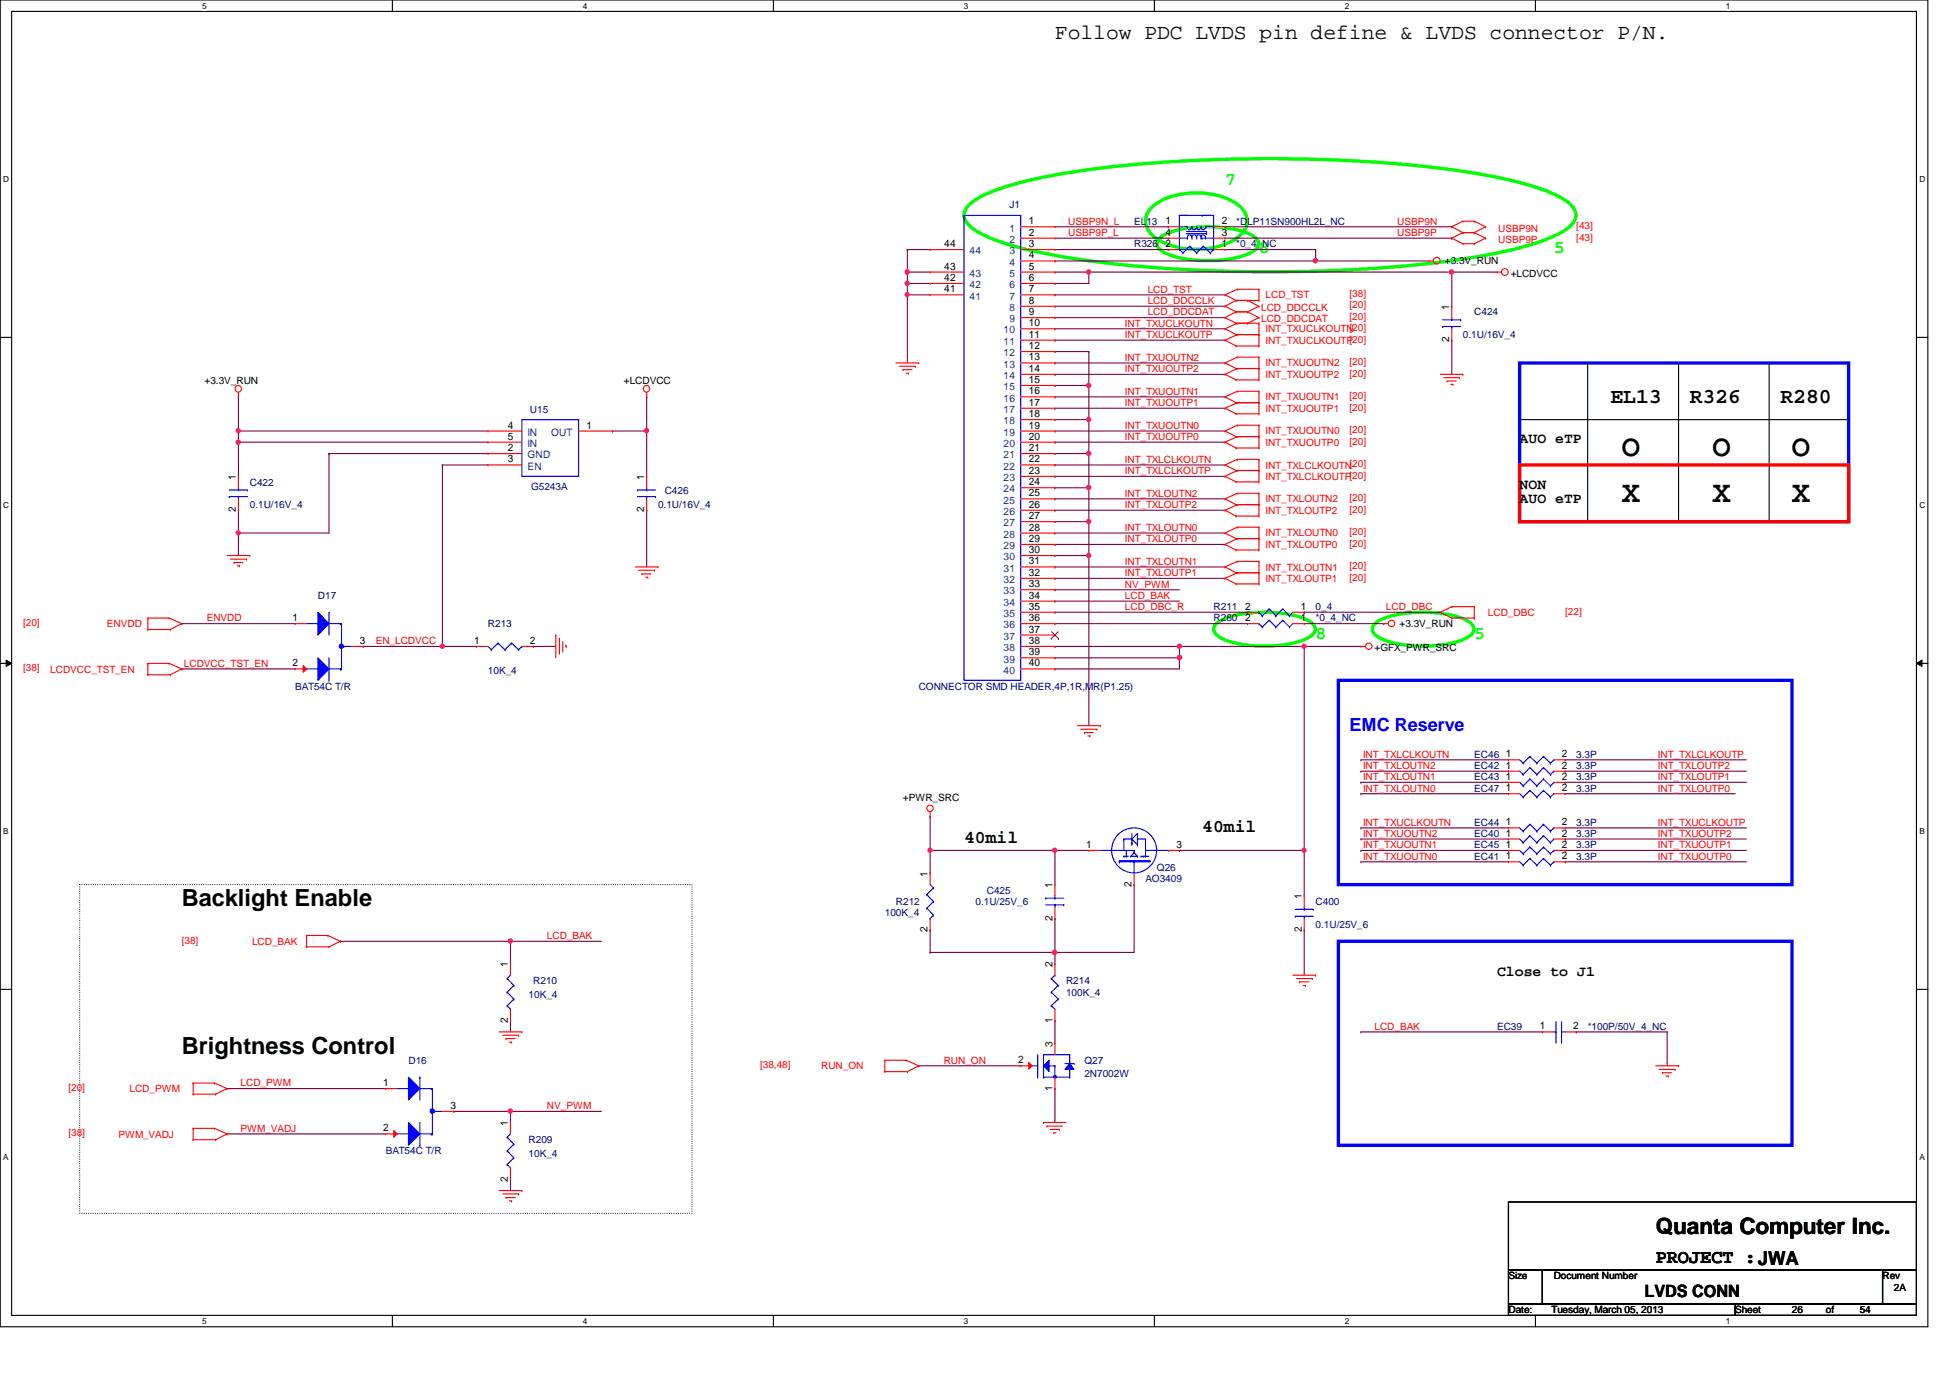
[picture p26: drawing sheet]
<svg xmlns="http://www.w3.org/2000/svg" width="297mm" height="210mm" viewBox="0 0 297 210" stroke-linecap="round" stroke-linejoin="round" font-family="sans-serif">
<defs><g id="words">
<g font-size="4.7">
<text x="247.1" y="69.5">O</text>
<text x="260.9" y="69.5">O</text>
<text x="273" y="69.5">O</text>
<text x="247.1" y="76.4">X</text>
<text x="260.9" y="76.4">X</text>
<text x="273" y="76.4">X</text>
</g>
<g font-size="3.6">
<text x="27.7" y="138">Backlight Enable</text>
<text x="27.7" y="160.5">Brightness Control</text>
</g>
<text font-size="3.4" x="252.2" y="188">Quanta Computer Inc.</text>
<g font-size="3.3">
<text x="160.7" y="6">Follow PDC LVDS pin define &amp; LVDS connector P/N.</text>
<text x="245.3" y="61.4">EL13</text>
<text x="257.4" y="61.4">R326</text>
<text x="271.2" y="61.4">R280</text>
</g>
<text font-size="2.9" x="252.2" y="192.4">PROJECT :JWA</text>
<g font-size="2.8" fill="#0f0">
<text x="186.6" y="28.2">7</text>
<text x="191.8" y="38.6">8</text>
<text x="236.7" y="38.6">5</text>
<text x="200.4" y="97.3">8</text>
<text x="224.6" y="97.3">5</text>
</g>
<text font-size="2.8" fill="#00f" x="205.6" y="111.4">EMC Reserve</text>
<g font-size="2.8">
<text x="146.9" y="128.4">40mil</text>
<text x="183.1" y="126.7">40mil</text>
</g>
<text font-size="2.6" x="250.5" y="197.6">LVDS CONN</text>
<g font-size="2.2">
<text x="231.5" y="67.5">AUO eTP</text>
<text x="231.5" y="74.4">NON</text>
<text x="231.5" y="76.7">AUO eTP</text>
<text x="228" y="148.7">Close to J1</text>
</g>
<g font-size="1.6" fill="#004080">
<text x="153.8" y="35.3">1</text>
<text x="147.7" y="38.7">44</text>
<text x="153.8" y="38.7">3</text>
<text x="153.8" y="37">2</text>
<text x="153.8" y="40.5">4</text>
<text x="147.7" y="45.6">41</text>
<text x="147.7" y="43.9">42</text>
<text x="147.7" y="42.2">43</text>
<text x="153.8" y="42.2">5</text>
<text x="153.8" y="45.6">7</text>
<text x="153.8" y="43.9">6</text>
<text x="153.8" y="47.4">8</text>
<text x="152.9" y="52.5">11</text>
<text x="152.9" y="50.8">10</text>
<text x="153.8" y="49.1">9</text>
<text x="152.9" y="56">13</text>
<text x="152.9" y="59.4">15</text>
<text x="152.9" y="54.3">12</text>
<text x="152.9" y="57.7">14</text>
<text x="152.9" y="62.9">17</text>
<text x="152.9" y="61.2">16</text>
<text x="152.9" y="64.6">18</text>
<text x="80.3" y="68.1">IN</text>
<text x="80.3" y="66.4">IN</text>
<text x="80.3" y="71.5">EN</text>
<text x="80.3" y="69.8">GND</text>
<text x="83.9" y="66.4">OUT</text>
<text x="152.9" y="66.4">19</text>
<text x="152.9" y="69.8">21</text>
<text x="152.9" y="68.1">20</text>
<text x="152.9" y="71.5">22</text>
<text x="152.9" y="73.3">23</text>
<text x="152.9" y="76.7">25</text>
<text x="152.9" y="75">24</text>
<text x="152.9" y="80.2">27</text>
<text x="152.9" y="83.7">29</text>
<text x="152.9" y="78.4">26</text>
<text x="152.9" y="81.9">28</text>
<text x="152.9" y="87.1">31</text>
<text x="152.9" y="85.3">30</text>
<text x="152.9" y="88.8">32</text>
<text x="152.9" y="90.6">33</text>
<text x="152.9" y="94">35</text>
<text x="152.9" y="92.3">34</text>
<text x="152.9" y="95.7">36</text>
<text x="152.9" y="97.5">37</text>
<text x="152.9" y="100.9">39</text>
<text x="152.9" y="99.2">38</text>
<text x="152.9" y="102.6">40</text>
</g>
<g font-size="1.6">
<text x="156.7" y="34.2">1</text>
<text x="156.7" y="35.9">2</text>
<text x="177.5" y="34.2">1</text>
<text x="177.5" y="35.9">4</text>
<text x="186.1" y="34.2">2</text>
<text x="186.1" y="35.9">3</text>
<text x="143.8" y="41.1">43</text>
<text x="143.8" y="37.6">44</text>
<text x="156.7" y="37.6">3</text>
<text x="156.7" y="41.1">5</text>
<text x="156.7" y="39.4">4</text>
<text x="177.5" y="37.6">2</text>
<text x="186.1" y="37.6">1</text>
<text x="143.8" y="44.5">41</text>
<text x="143.8" y="42.8">42</text>
<text x="156.7" y="44.5">7</text>
<text x="156.7" y="42.8">6</text>
<text x="156.7" y="46.3">8</text>
<text x="220.8" y="47.2" transform="rotate(-90 220.8 47.2)">1</text>
<text x="156.7" y="48">9</text>
<text x="156.7" y="51.4">11</text>
<text x="156.7" y="49.7">10</text>
<text x="156.7" y="53.2">12</text>
<text x="220.8" y="52.2" transform="rotate(-90 220.8 52.2)">2</text>
<text x="156.7" y="54.9">13</text>
<text x="156.7" y="58.3">15</text>
<text x="156.7" y="56.6">14</text>
<text x="77.4" y="65.3">4</text>
<text x="89.4" y="65.3">1</text>
<text x="156.7" y="61.8">17</text>
<text x="156.7" y="65.3">19</text>
<text x="156.7" y="60.1">16</text>
<text x="156.7" y="63.5">18</text>
<text x="77.4" y="67">5</text>
<text x="77.4" y="70.4">3</text>
<text x="77.4" y="68.7">2</text>
<text x="156.7" y="68.7">21</text>
<text x="156.7" y="67">20</text>
<text x="156.7" y="70.4">22</text>
<text x="35.9" y="73.1" transform="rotate(-90 35.9 73.1)">1</text>
<text x="98.1" y="73.1" transform="rotate(-90 98.1 73.1)">1</text>
<text x="156.7" y="72.2">23</text>
<text x="156.7" y="75.6">25</text>
<text x="156.7" y="73.9">24</text>
<text x="156.7" y="77.3">26</text>
<text x="35.9" y="78.1" transform="rotate(-90 35.9 78.1)">2</text>
<text x="98.1" y="78.1" transform="rotate(-90 98.1 78.1)">2</text>
<text x="156.7" y="79.1">27</text>
<text x="156.7" y="82.5">29</text>
<text x="156.7" y="80.8">28</text>
<text x="156.7" y="86">31</text>
<text x="156.7" y="89.5">33</text>
<text x="156.7" y="84.2">30</text>
<text x="156.7" y="87.7">32</text>
<text x="44.6" y="94.6">1</text>
<text x="156.7" y="92.9">35</text>
<text x="156.7" y="91.2">34</text>
<text x="156.7" y="94.6">36</text>
<text x="189.7" y="92.9">2</text>
<text x="189.7" y="94.6">2</text>
<text x="198.2" y="92.9">1</text>
<text x="198.2" y="94.6">1</text>
<text x="44.6" y="101.5">2</text>
<text x="54.8" y="98.1">3</text>
<text x="72.2" y="98.1">1</text>
<text x="80.7" y="98.1">2</text>
<text x="156.7" y="96.4">37</text>
<text x="156.7" y="99.8">39</text>
<text x="156.7" y="98.1">38</text>
<text x="156.7" y="101.5">40</text>
<text x="229.4" y="118.8">1</text>
<text x="229.4" y="117.1">1</text>
<text x="229.4" y="115.4">1</text>
<text x="237.9" y="118.8">2</text>
<text x="237.9" y="117.1">2</text>
<text x="237.9" y="115.4">2</text>
<text x="229.4" y="125.7">1</text>
<text x="229.4" y="120.5">1</text>
<text x="237.9" y="125.7">2</text>
<text x="237.9" y="120.5">2</text>
<text x="165.5" y="129.2">1</text>
<text x="179.2" y="129.2">3</text>
<text x="229.4" y="130.9">1</text>
<text x="229.4" y="129.2">1</text>
<text x="229.4" y="127.4">1</text>
<text x="237.9" y="130.9">2</text>
<text x="237.9" y="129.2">2</text>
<text x="237.9" y="127.4">2</text>
<text x="141.3" y="133.5" transform="rotate(-90 141.3 133.5)">1</text>
<text x="160.3" y="135.2" transform="rotate(-90 160.3 135.2)">1</text>
<text x="172.4" y="135.1" transform="rotate(-90 172.4 135.1)">2</text>
<text x="198.3" y="136.9" transform="rotate(-90 198.3 136.9)">1</text>
<text x="141.3" y="142" transform="rotate(-90 141.3 142)">2</text>
<text x="160.3" y="140.3" transform="rotate(-90 160.3 140.3)">2</text>
<text x="198.3" y="142" transform="rotate(-90 198.3 142)">2</text>
<text x="77.4" y="147.3" transform="rotate(-90 77.4 147.3)">1</text>
<text x="160.3" y="147.3" transform="rotate(-90 160.3 147.3)">2</text>
<text x="77.4" y="155.8" transform="rotate(-90 77.4 155.8)">2</text>
<text x="160.3" y="155.8" transform="rotate(-90 160.3 155.8)">1</text>
<text x="155.1" y="162">2</text>
<text x="160.3" y="159.4" transform="rotate(-90 160.3 159.4)">3</text>
<text x="234.6" y="156.8">1</text>
<text x="239.6" y="156.8">2</text>
<text x="58.4" y="165.4">1</text>
<text x="160.3" y="166.2" transform="rotate(-90 160.3 166.2)">1</text>
<text x="58.4" y="172.3">2</text>
<text x="68.6" y="168.9">3</text>
<text x="77.4" y="171.5" transform="rotate(-90 77.4 171.5)">1</text>
<text x="77.4" y="180" transform="rotate(-90 77.4 180)">2</text>
</g>
<g font-size="1.5" fill="#000080">
<text x="153.8" y="31.6">J1</text>
<text x="172.8" y="34.2">EL13</text>
<text x="188.3" y="34.2">*DLP11SN900HL2L_NC</text>
<text x="172.8" y="37.7">R326</text>
<text x="188.3" y="37.7">*0_4_NC</text>
<text x="222.8" y="51.5">0.1U/16V_4</text>
<text x="224.6" y="48">C424</text>
<text x="80.7" y="62.9">U15</text>
<text x="38.1" y="74">C422</text>
<text x="38.1" y="77.4">0.1U/16V_4</text>
<text x="80.9" y="74.6">G5243A</text>
<text x="100.2" y="77.4">0.1U/16V_4</text>
<text x="101.3" y="75.3">C426</text>
<text x="48.4" y="91.2">D17</text>
<text x="74.3" y="95.5">R213</text>
<text x="184.9" y="93">R211</text>
<text x="184.9" y="94.7">R280</text>
<text x="200.4" y="93">0_4</text>
<text x="200.4" y="94.7">*0_4_NC</text>
<text x="45" y="105">BAT54C T/R</text>
<text x="74.3" y="102.6">10K_4</text>
<text x="140" y="105">CONNECTOR SMD HEADER,4P,1R,MR(P1.25)</text>
<text x="224.6" y="118.9">EC43</text>
<text x="224.6" y="117.1">EC42</text>
<text x="224.6" y="115.4">EC46</text>
<text x="240.1" y="118.9">3.3P</text>
<text x="240.1" y="117.1">3.3P</text>
<text x="240.1" y="115.4">3.3P</text>
<text x="224.6" y="125.8">EC44</text>
<text x="224.6" y="120.6">EC47</text>
<text x="240.1" y="125.8">3.3P</text>
<text x="240.1" y="120.6">3.3P</text>
<text x="224.6" y="130.9">EC41</text>
<text x="224.6" y="129.2">EC45</text>
<text x="224.6" y="127.5">EC40</text>
<text x="240.1" y="130.9">3.3P</text>
<text x="240.1" y="129.2">3.3P</text>
<text x="240.1" y="127.5">3.3P</text>
<text x="136.5" y="137.8">R212</text>
<text x="148.6" y="137.8">0.1U/25V_6</text>
<text x="150.3" y="136.1">C425</text>
<text x="174.5" y="134.4">AO3409</text>
<text x="176.2" y="132.7">Q26</text>
<text x="200.4" y="137.8">C400</text>
<text x="134.8" y="139.6">100K_4</text>
<text x="200.4" y="141.3">0.1U/25V_6</text>
<text x="81.2" y="149.9">R210</text>
<text x="162.4" y="149.9">R214</text>
<text x="80.5" y="152">10K_4</text>
<text x="162.4" y="151.7">100K_4</text>
<text x="228" y="156.8">EC39</text>
<text x="241.8" y="156.8">*100P/50V_4_NC</text>
<text x="62.2" y="162.1">D16</text>
<text x="165.2" y="162.1">Q27</text>
<text x="165.2" y="164.1">2N7002W</text>
<text x="58.8" y="175.9">BAT54C T/R</text>
<text x="80.5" y="174.1">R209</text>
<text x="80.5" y="176.2">10K_4</text>
</g>
<g font-size="1.5" fill="#f00">
<text x="162.7" y="34.2">USBP9N_L</text>
<text x="162.7" y="35.9">USBP9P_L</text>
<text x="212.8" y="34.2">USBP9N</text>
<text x="212.8" y="35.9">USBP9P</text>
<text x="228.2" y="35.3">USBP9N</text>
<text x="240.1" y="34.9">[43]</text>
<text x="228.2" y="37">USBP9P</text>
<text x="240.1" y="36.7">[43]</text>
<text x="174.8" y="46.3">LCD_DDCCLK</text>
<text x="174.8" y="44.6">LCD_TST</text>
<text x="192.1" y="47.3">LCD_DDCCLK</text>
<text x="192.8" y="45.5">LCD_TST</text>
<text x="205.6" y="45.3">[38]</text>
<text x="205.6" y="47">[20]</text>
<text x="171.4" y="49.7">INT_TXUCLKOUTN</text>
<text x="171.4" y="51.5">INT_TXUCLKOUTP</text>
<text x="174.8" y="48">LCD_DDCDAT</text>
<text x="192.1" y="49.1">LCD_DDCDAT</text>
<text x="192.8" y="52.4">INT_TXUCLKOUTP[20]</text>
<text x="192.8" y="50.6">INT_TXUCLKOUTN[20]</text>
<text x="205.6" y="48.7">[20]</text>
<text x="171.4" y="56.7">INT_TXUOUTP2</text>
<text x="171.4" y="54.9">INT_TXUOUTN2</text>
<text x="192.8" y="55.8">INT_TXUOUTN2</text>
<text x="192.8" y="57.5">INT_TXUOUTP2</text>
<text x="205.6" y="55.6">[20]</text>
<text x="205.6" y="57.4">[20]</text>
<text x="171.4" y="61.8">INT_TXUOUTP1</text>
<text x="171.4" y="60.1">INT_TXUOUTN1</text>
<text x="171.4" y="65.3">INT_TXUOUTN0</text>
<text x="192.8" y="62.7">INT_TXUOUTP1</text>
<text x="192.8" y="61">INT_TXUOUTN1</text>
<text x="205.6" y="66">[20]</text>
<text x="205.6" y="62.6">[20]</text>
<text x="205.6" y="60.8">[20]</text>
<text x="171.4" y="70.5">INT_TXLCLKOUTN</text>
<text x="171.4" y="67">INT_TXUOUTP0</text>
<text x="192.8" y="71.4">INT_TXLCLKOUTN[20]</text>
<text x="192.8" y="67.9">INT_TXUOUTP0</text>
<text x="192.8" y="66.2">INT_TXUOUTN0</text>
<text x="205.6" y="67.7">[20]</text>
<text x="171.4" y="72.2">INT_TXLCLKOUTP</text>
<text x="171.4" y="77.4">INT_TXLOUTP2</text>
<text x="171.4" y="75.6">INT_TXLOUTN2</text>
<text x="192.8" y="76.5">INT_TXLOUTN2</text>
<text x="192.8" y="73.1">INT_TXLCLKOUTP[20]</text>
<text x="205.6" y="76.4">[20]</text>
<text x="171.4" y="82.6">INT_TXLOUTP0</text>
<text x="171.4" y="80.9">INT_TXLOUTN0</text>
<text x="192.8" y="83.4">INT_TXLOUTP0</text>
<text x="192.8" y="78.3">INT_TXLOUTP2</text>
<text x="192.8" y="81.7">INT_TXLOUTN0</text>
<text x="205.6" y="83.3">[20]</text>
<text x="205.6" y="78.1">[20]</text>
<text x="205.6" y="81.5">[20]</text>
<text x="171.4" y="89.5">NV_PWM</text>
<text x="171.4" y="86">INT_TXLOUTN1</text>
<text x="171.4" y="87.8">INT_TXLOUTP1</text>
<text x="192.8" y="86.9">INT_TXLOUTN1</text>
<text x="192.8" y="88.6">INT_TXLOUTP1</text>
<text x="205.6" y="86.7">[20]</text>
<text x="205.6" y="88.5">[20]</text>
<text x="3.5" y="95.4">[20]</text>
<text x="16.3" y="95.5">ENVDD</text>
<text x="31.5" y="94.7">ENVDD</text>
<text x="171.4" y="91.2">LCD_BAK</text>
<text x="171.4" y="92.9">LCD_DBC_R</text>
<text x="211.1" y="92.9">LCD_DBC</text>
<text x="226.6" y="93.8">LCD_DBC</text>
<text x="238.4" y="93.6">[22]</text>
<text x="28" y="101.6">LCDVCC_TST_EN</text>
<text x="57.2" y="98.1">EN_LCDVCC</text>
<text x="3.5" y="102.3">[38]</text>
<text x="7.7" y="102.4">LCDVCC_TST_EN</text>
<text x="207.6" y="117.1">INT_TXLOUTN2</text>
<text x="207.6" y="118.8">INT_TXLOUTN1</text>
<text x="207.6" y="115.4">INT_TXLCLKOUTN</text>
<text x="252.6" y="115.4">INT_TXLCLKOUTP</text>
<text x="252.6" y="117.1">INT_TXLOUTP2</text>
<text x="252.6" y="118.8">INT_TXLOUTP1</text>
<text x="207.6" y="120.6">INT_TXLOUTN0</text>
<text x="207.6" y="125.8">INT_TXUCLKOUTN</text>
<text x="252.6" y="120.6">INT_TXLOUTP0</text>
<text x="252.6" y="125.8">INT_TXUCLKOUTP</text>
<text x="207.6" y="127.5">INT_TXUOUTN2</text>
<text x="207.6" y="129.2">INT_TXUOUTN1</text>
<text x="207.6" y="130.9">INT_TXUOUTN0</text>
<text x="252.6" y="127.5">INT_TXUOUTP2</text>
<text x="252.6" y="129.2">INT_TXUOUTP1</text>
<text x="252.6" y="130.9">INT_TXUOUTP0</text>
<text x="27.7" y="143.7">[38]</text>
<text x="38.4" y="143.9">LCD_BAK</text>
<text x="83.3" y="143">LCD_BAK</text>
<text x="209.4" y="156.8">LCD_BAK</text>
<text x="10.4" y="166.2">[20]</text>
<text x="19.7" y="166.4">LCD_PWM</text>
<text x="36.7" y="165.5">LCD_PWM</text>
<text x="115.8" y="162.7">[38,48]</text>
<text x="125.1" y="162.9">RUN_ON</text>
<text x="143.8" y="162">RUN_ON</text>
<text x="10.4" y="173.1">[38]</text>
<text x="18" y="173.3">PWM_VADJ</text>
<text x="36.7" y="172.4">PWM_VADJ</text>
<text x="83.3" y="169">NV_PWM</text>
</g>
<g font-size="1.5">
<text x="220.1" y="40.3">+3.3V_RUN</text>
<text x="230.1" y="42.2">+LCDVCC</text>
<text x="31.2" y="58.4">+3.3V_RUN</text>
<text x="95" y="58.4">+LCDVCC</text>
<text x="213.2" y="95.5">+3.3V_RUN</text>
<text x="209.4" y="99.1">+GFX_PWR_SRC</text>
<text x="137.5" y="122">+PWR_SRC</text>
<text x="229.8" y="194.9">Size</text>
<text x="236.7" y="194.9">Document Number</text>
<text x="286.8" y="194.9">Rev</text>
<text x="288.5" y="196.6">2A</text>
<text x="229.8" y="200">Date:</text>
<text x="236.3" y="200">Tuesday, March 05, 2013</text>
<text x="264.3" y="200">Sheet</text>
<text x="273" y="200">26</text>
<text x="278.1" y="200">of</text>
<text x="283.3" y="200">54</text>
</g>
<g font-size="1.3">
<text x="30.8" y="1.4">5</text>
<text x="88.8" y="1.4">4</text>
<text x="146.8" y="1.4">3</text>
<text x="204.8" y="1.4">2</text>
<text x="262.9" y="1.4">1</text>
<text x=".5" y="27.7">D</text>
<text x="292.4" y="27.7">D</text>
<text x=".5" y="77.3">C</text>
<text x="292.4" y="77.3">C</text>
<text x=".5" y="127">B</text>
<text x="292.4" y="127">B</text>
<text x=".5" y="176.7">A</text>
<text x="292.4" y="176.7">A</text>
<text x="30.8" y="201.7">5</text>
<text x="88.8" y="201.7">4</text>
<text x="146.8" y="201.7">3</text>
<text x="204.8" y="201.7">2</text>
<text x="262.9" y="201.7">1</text>
</g>
</g></defs>
<path d="M0 0h293.7v202.1h-293.7zM1.8 1.7h290.1v198.7h-290.1z" fill="none" stroke="#000" stroke-width=".17"/>
<g fill="#fff">
<path d="M30.8 .2h.7v1.4h-.7z"/>
<path d="M30.8 200.6h.7v1.4h-.7z"/>
</g>
<path d="M59.8 0v1.7M59.8 200.4v1.7" fill="none" stroke="#000" stroke-width=".17"/>
<g fill="#fff">
<path d="M88.8 .2h.6v1.4h-.6z"/>
<path d="M88.8 200.6h.6v1.4h-.6z"/>
</g>
<path d="M117.8 0v1.7M117.8 200.4v1.7" fill="none" stroke="#000" stroke-width=".17"/>
<g fill="#fff">
<path d="M146.8 .2h.7v1.4h-.7z"/>
<path d="M146.8 200.6h.7v1.4h-.7z"/>
</g>
<path d="M175.8 0v1.7M175.8 200.4v1.7" fill="none" stroke="#000" stroke-width=".17"/>
<g fill="#fff">
<path d="M204.8 .2h.7v1.4h-.7z"/>
<path d="M204.8 200.6h.7v1.4h-.7z"/>
</g>
<path d="M233.9 0v1.7M233.9 200.4v1.7" fill="none" stroke="#000" stroke-width=".17"/>
<g fill="#fff">
<path d="M262.9 .2h.7v1.4h-.7z"/>
<path d="M262.9 200.6h.7v1.4h-.7z"/>
<path d="M.5 26.5h.9v1.4h-.9z"/>
<path d="M292.4 26.5h.9v1.4h-.9z"/>
<path d="M.5 76.2h.9v1.4h-.9z"/>
<path d="M292.4 76.2h.9v1.4h-.9z"/>
</g>
<path d="M0 51.4h1.8M291.9 51.4h1.8" fill="none" stroke="#000" stroke-width=".17"/>
<g fill="#fff">
<path d="M.5 125.9h.8v1.4h-.8z"/>
<path d="M292.4 125.9h.8v1.4h-.8z"/>
</g>
<path d="M0 101h1.8M291.9 101h1.8" fill="none" stroke="#000" stroke-width=".17"/>
<path d="M.9 100.5l.9 .5-.9 .5zM291.9 101l.9-.5v1z" fill="#000"/>
<path d="M.9 100.5l.9 .5-.9 .5zM291.9 101l.9-.5v1z" fill="none" stroke="#000" stroke-width=".15"/>
<g fill="#fff">
<path d="M.5 175.5h.8v1.4h-.8z"/>
<path d="M292.4 175.5h.8v1.4h-.8z"/>
</g>
<path d="M241.8 55.3v24.2M255.7 55.3v24.2M269.5 55.3v24.2M231.5 63.9h50.1M231.5 70.8h50.1M241.8 79.5h.1M255.7 79.5h.1M269.5 79.5h.1M281.6 63.9h.1M281.6 70.8h.1M0 150.7h1.8M291.9 150.7h1.8" fill="none" stroke="#000" stroke-width=".17"/>
<path d="M12.1 134.7h93.3v50.1h-93.3z" fill="none" stroke="#000" stroke-width=".17" stroke-dasharray="0 .3"/>
<path d="M147.4 31.5a9.4 9.4 0 0 1 3.8-2.4 73.5 73.5 0 0 1 16.9-3.5 230.6 230.6 0 0 1 53.4 .3 57.7 57.7 0 0 1 15.5 3.8 5.6 5.6 0 0 1 2.9 2.4 2.17 2.17 0 0 1-1 2.6 22.5 22.5 0 0 1-8.2 3.3 151.2 151.2 0 0 1-30.4 3.3 205.1 205.1 0 0 1-39.8-2.4 44.5 44.5 0 0 1-10.6-3.1 5.6 5.6 0 0 1-2.9-2.4l-.1-.6 .1-.7zM175.4 31.7a9.4 9.4 0 0 1 6.8-2.3 10 10 0 0 1 6.9 2.3 2.68 2.68 0 0 1 0 3.9 10.4 10.4 0 0 1-8.1 2.3 8.9 8.9 0 0 1-5.6-2.3 2.7 2.7 0 0 1 0-3.9zM176.6 36.3a8.9 8.9 0 0 1 4.9-1.6 18.6 18.6 0 0 1 8.7 .9 2.05 2.05 0 0 1 1.5 1.5 2.06 2.06 0 0 1-1.5 1.5 18.8 18.8 0 0 1-12.5 0 2.05 2.05 0 0 1-1.5-1.5l.1-.4zM185.3 95a8.9 8.9 0 0 1 4.8-1.6 18.6 18.6 0 0 1 8.8 .9 2.05 2.05 0 0 1 1.5 1.5 2.06 2.06 0 0 1-1.5 1.6 18.8 18.8 0 0 1-12.6 0 2.05 2.05 0 0 1-1.4-1.6l.1-.4zM209.4 95a8.9 8.9 0 0 1 4.9-1.6 18.6 18.6 0 0 1 8.7 .9 2.05 2.05 0 0 1 1.5 1.5 2.06 2.06 0 0 1-1.5 1.6 18.8 18.8 0 0 1-12.5 0 2.05 2.05 0 0 1-1.5-1.6l.1-.4z" fill="none" stroke="#0f0" stroke-width=".51"/>
<path d="M231.5 55.3h50.1v24.2h-50.1zM203.9 103.6h69.1v31.1h-69.1zM203.9 143.4h69.1v31.1h-69.1z" fill="none" stroke="#00f" stroke-width=".51"/>
<path d="M231.5 70.8h50.1v8.7h-50.1z" fill="none" stroke="#f00" stroke-width=".51"/>
<path d="M160.7 98.5h.1M160.7 98.5h19M77.8 179.6h.1M77.8 179.6v1.8" fill="none" stroke="#800040" stroke-width=".17"/>
<circle cx="179.7" cy="98.4" r=".33" fill="#f0f"/>
<circle cx="179.7" cy="98.4" r=".33" fill="none" stroke="#f0f" stroke-width=".17"/>
<path d="M160.7 100.2h.1M160.7 100.2h19" fill="none" stroke="#800040" stroke-width=".17"/>
<circle cx="179.7" cy="100.2" r=".34" fill="#f0f"/>
<circle cx="179.7" cy="100.2" r=".34" fill="none" stroke="#f0f" stroke-width=".17"/>
<path d="M179.7 98.5h.1M179.7 98.5v1.7M198.7 98.5h.1M198.7 98.5h8.6M77.8 155.4h.1M77.8 143.4h.1M77.8 155.4v1.8M77.8 143.4h13.8" fill="none" stroke="#800040" stroke-width=".17"/>
<circle cx="77.7" cy="143.3" r=".33" fill="#f0f"/>
<circle cx="77.7" cy="143.3" r=".33" fill="none" stroke="#f0f" stroke-width=".17"/>
<path d="M98.5 77.7h.1M98.5 65.7h.1M98.5 65.7v6.9M98.5 77.7v8.7M27.7 101.9h.1M27.7 101.9h17.3M141.7 145.1h.1M141.7 145.1h19" fill="none" stroke="#800040" stroke-width=".17"/>
<circle cx="98.5" cy="65.6" r=".33" fill="#f0f"/>
<circle cx="98.5" cy="65.6" r=".33" fill="none" stroke="#f0f" stroke-width=".17"/>
<g fill="none" stroke="#800040" stroke-width=".17">
<path d="M160.7 46.7h.1M160.7 48.4h.1M160.7 46.7h25.9M160.7 48.4h25.9M27.7 95h.1M27.7 95h17.3M36.3 81.2h.1M36.3 81.2v3.4M55.3 98.5h.1M55.3 98.5h12.1M141.7 129.5h.1M141.7 129.5h19"/>
<path d="M198.7 129.5h.1M198.7 129.5v6.9M51.9 143.4h.1M51.9 143.4h25.9M77.8 143.4h.1M77.8 143.4v3.4M69.1 169.3h.1M69.1 169.3h22.5M77.8 169.3h.1M77.8 169.3v1.7"/>
</g>
<circle cx="77.7" cy="169.2" r=".33" fill="#f0f"/>
<circle cx="77.7" cy="169.2" r=".33" fill="none" stroke="#f0f" stroke-width=".17"/>
<path d="M141.7 129.5h.1M141.7 129.5v3.5M160.7 129.5h.1M160.7 129.5h5.2M34.6 172.7h.1M34.6 165.8h.1M34.6 172.7h24.2M34.6 165.8h24.2" fill="none" stroke="#800040" stroke-width=".17"/>
<circle cx="141.7" cy="129.5" r=".32" fill="#f0f"/>
<circle cx="141.7" cy="129.5" r=".32" fill="none" stroke="#f0f" stroke-width=".17"/>
<path d="M160.7 145.1h.1M160.7 145.1h12.1" fill="none" stroke="#800040" stroke-width=".17"/>
<circle cx="160.6" cy="145.1" r=".34" fill="#f0f"/>
<circle cx="160.6" cy="145.1" r=".34" fill="none" stroke="#f0f" stroke-width=".17"/>
<path d="M141.7 124.4h.1M141.7 124.4v5.1M160.7 139.9h.1M160.7 129.5h.1M160.7 129.5v5.2M160.7 139.9v5.2M179.7 129.5h.1M179.7 129.5h19" fill="none" stroke="#800040" stroke-width=".17"/>
<circle cx="160.7" cy="129.5" r=".33" fill="#f0f"/>
<circle cx="160.7" cy="129.5" r=".33" fill="none" stroke="#f0f" stroke-width=".17"/>
<g fill="none" stroke="#800040" stroke-width=".17">
<path d="M179.7 98.5h.1M179.7 98.5h19M198.7 98.5h.1M198.7 98.5v31M172.8 134.7h.1M172.8 134.7v10.4M141.7 141.6h.1M141.7 141.6v3.5M160.7 145.1h.1M160.7 155.4h.1M160.7 145.1v1.7M160.7 155.4v3.5"/>
<path d="M198.7 141.6h.1M198.7 141.6v6.9M140 162.3h.1M140 162.3h15.5M160.7 165.8h.1M160.7 165.8v5.2"/>
</g>
<circle cx="198.6" cy="129.5" r=".32" fill="#f0f"/>
<circle cx="198.6" cy="129.5" r=".32" fill="none" stroke="#f0f" stroke-width=".17"/>
<circle cx="198.6" cy="98.4" r=".32" fill="#f0f"/>
<circle cx="198.6" cy="98.4" r=".32" fill="none" stroke="#f0f" stroke-width=".17"/>
<g fill="none" stroke="#800040" stroke-width=".17">
<path d="M165.9 41.4h.1M165.9 41.4h55.2M160.7 72.6h.1M160.7 77.7h.1M160.7 76h.1M160.7 70.8h.1M160.7 72.6h25.9M160.7 77.7h25.9M160.7 76h25.9M160.7 70.8h25.9M160.7 91.6h.1M160.7 89.8h.1"/>
<path d="M160.7 86.4h.1M160.7 88.1h.1M160.7 82.9h.1M160.7 81.2h.1M160.7 91.6h19M160.7 89.8h19M160.7 86.4h25.9M160.7 88.1h25.9M160.7 82.9h25.9M160.7 81.2h25.9M207.3 117.5h.1M207.3 119.2h.1"/>
<path d="M207.3 115.7h.1M207.3 117.5h22.5M207.3 119.2h22.5M207.3 115.7h22.5M238.4 115.7h.1M238.4 117.5h.1M238.4 119.2h.1M238.4 117.5h27.6M238.4 119.2h27.6M238.4 115.7h27.6M207.3 120.9h.1M207.3 120.9h22.5"/>
<path d="M238.4 120.9h.1M238.4 120.9h25.9"/>
</g>
<circle cx="221.1" cy="41.4" r=".34" fill="#f0f"/>
<circle cx="221.1" cy="41.4" r=".34" fill="none" stroke="#f0f" stroke-width=".17"/>
<circle cx="165.8" cy="41.4" r=".33" fill="#f0f"/>
<circle cx="165.8" cy="41.4" r=".33" fill="none" stroke="#f0f" stroke-width=".17"/>
<g fill="none" stroke="#800040" stroke-width=".17">
<path d="M160.7 53.6h.1M160.7 53.6h5.2M165.9 53.6h.1M165.9 53.6v5.1M221.1 41.4h.1M221.1 51.8h.1M221.1 41.4v5.3M221.1 51.8v5.2M221.1 41.4h6.9M160.7 93.3h.1M160.7 93.3h29.3M198.7 93.3h.1"/>
<path d="M198.7 93.3h20.7"/>
</g>
<circle cx="165.8" cy="58.7" r=".33" fill="#f0f"/>
<circle cx="165.8" cy="58.7" r=".33" fill="none" stroke="#f0f" stroke-width=".17"/>
<path d="M160.7 58.7h.1M160.7 58.7h5.2M165.9 58.7h.1M165.9 58.7v10.4M160.7 63.9h.1M160.7 63.9h5.2M165.9 63.9h.1" fill="none" stroke="#800040" stroke-width=".17"/>
<circle cx="165.8" cy="69.1" r=".32" fill="#f0f"/>
<circle cx="165.8" cy="69.1" r=".32" fill="none" stroke="#f0f" stroke-width=".17"/>
<circle cx="165.8" cy="63.9" r=".32" fill="#f0f"/>
<circle cx="165.8" cy="63.9" r=".32" fill="none" stroke="#f0f" stroke-width=".17"/>
<path d="M160.7 69.1h.1M160.7 74.3h.1M160.7 69.1h5.2M160.7 74.3h5.2M165.9 69.1h.1M165.9 74.3h.1M165.9 69.1v10.4" fill="none" stroke="#800040" stroke-width=".17"/>
<circle cx="165.8" cy="79.4" r=".32" fill="#f0f"/>
<circle cx="165.8" cy="79.4" r=".32" fill="none" stroke="#f0f" stroke-width=".17"/>
<circle cx="165.8" cy="74.2" r=".33" fill="#f0f"/>
<circle cx="165.8" cy="74.2" r=".33" fill="none" stroke="#f0f" stroke-width=".17"/>
<path d="M160.7 79.5h.1M160.7 79.5h5.2M165.9 84.6h.1M165.9 84.6v25.9" fill="none" stroke="#800040" stroke-width=".17"/>
<circle cx="165.8" cy="84.6" r=".33" fill="#f0f"/>
<circle cx="165.8" cy="84.6" r=".33" fill="none" stroke="#f0f" stroke-width=".17"/>
<path d="M160.7 43.2h.1M160.7 41.4h.1M160.7 41.4h5.2M165.9 41.4h.1M165.9 41.4v1.8h-5.2M36.3 60.5h.1M36.3 65.7h.1M36.3 60.5v5.2M36.3 65.7h38M160.7 84.6h.1M160.7 84.6h5.2" fill="none" stroke="#800040" stroke-width=".17"/>
<circle cx="36.3" cy="65.6" r=".33" fill="#f0f"/>
<circle cx="36.3" cy="65.6" r=".33" fill="none" stroke="#f0f" stroke-width=".17"/>
<path d="M36.3 65.7h.1M36.3 67.4h.1M36.3 65.7v1.7M36.3 67.4h38" fill="none" stroke="#800040" stroke-width=".17"/>
<circle cx="36.3" cy="67.3" r=".33" fill="#f0f"/>
<circle cx="36.3" cy="67.3" r=".33" fill="none" stroke="#f0f" stroke-width=".17"/>
<path d="M36.3 67.4h.1M36.3 77.7h.1M36.3 67.4v5.2M36.3 77.7v3.5M50.1 69.1h.1M50.1 69.1h24.2M50.1 69.1v12.1h-13.8M36.3 81.2h.1" fill="none" stroke="#800040" stroke-width=".17"/>
<circle cx="36.3" cy="81.2" r=".32" fill="#f0f"/>
<circle cx="36.3" cy="81.2" r=".32" fill="none" stroke="#f0f" stroke-width=".17"/>
<path d="M67.4 70.8h.1M67.4 70.8v27.7M93.3 65.7h.1M98.5 60.5h.1M98.5 60.5v5.2h-5.2" fill="none" stroke="#800040" stroke-width=".17"/>
<circle cx="67.4" cy="98.4" r=".33" fill="#f0f"/>
<circle cx="67.4" cy="98.4" r=".33" fill="none" stroke="#f0f" stroke-width=".17"/>
<g fill="none" stroke="#800040" stroke-width=".17">
<path d="M138.2 38h.1M138.2 38v3.4M138.2 41.4h.1M138.2 41.4h3.5M160.7 57h.1M160.7 50.1h.1M160.7 51.8h.1M160.7 55.3h.1M160.7 44.9h.1M160.7 57h25.9M160.7 50.1h25.9M160.7 51.8h25.9"/>
<path d="M160.7 55.3h25.9M160.7 44.9h25.9M67.4 70.8h.1M67.4 70.8h6.9M160.7 62.2h.1M160.7 60.5h.1M160.7 67.4h.1M160.7 65.7h.1M160.7 62.2h25.9M160.7 60.5h25.9M160.7 67.4h25.9M160.7 65.7h25.9"/>
<path d="M165.9 79.5h.1M165.9 79.5v5.1M67.4 98.5h.1M67.4 98.5h5.2M81.2 98.5h.1M81.2 98.5h3.5M207.3 127.8h.1M207.3 129.5h.1M207.3 126.1h.1M207.3 131.3h.1M207.3 127.8h22.5M207.3 129.5h22.5"/>
<path d="M207.3 126.1h22.5M207.3 131.3h22.5M238.4 126.1h.1M238.4 127.8h.1M238.4 129.5h.1M238.4 131.3h.1M238.4 127.8h27.6M238.4 129.5h27.6M238.4 126.1h27.6M238.4 131.3h27.6M207.3 157.2h.1M207.3 157.2h27.6"/>
<path d="M240.1 157.2h.1M240.1 157.2h13.9M254 157.2h.1M254 157.2v5.1"/>
</g>
<circle cx="138.2" cy="41.4" r=".33" fill="#f0f"/>
<circle cx="138.2" cy="41.4" r=".33" fill="none" stroke="#f0f" stroke-width=".17"/>
<path d="M138.2 43.2h.1M138.2 43.2h3.5" fill="none" stroke="#800040" stroke-width=".17"/>
<circle cx="138.2" cy="43.2" r=".32" fill="#f0f"/>
<circle cx="138.2" cy="43.2" r=".32" fill="none" stroke="#f0f" stroke-width=".17"/>
<path d="M138.2 44.9h.1M138.2 44.9v10.4" fill="none" stroke="#800040" stroke-width=".17"/>
<circle cx="138.2" cy="44.9" r=".32" fill="#f0f"/>
<circle cx="138.2" cy="44.9" r=".32" fill="none" stroke="#f0f" stroke-width=".17"/>
<path d="M138.2 38h.1M138.2 38h3.5M200.4 39.8h.1M200.4 39.8h17.3M138.2 44.9h.1M138.2 43.2h.1M138.2 41.4h.1M138.2 44.9h3.5M138.2 41.4v3.5M160.7 101.9h.1M179.7 100.2h.1M179.7 100.2v1.7h-19" fill="none" stroke="#800040" stroke-width=".17"/>
<circle cx="200.4" cy="39.7" r=".33" fill="#f0f"/>
<circle cx="200.4" cy="39.7" r=".33" fill="none" stroke="#f0f" stroke-width=".17"/>
<g fill="none" stroke="#800040" stroke-width=".17">
<path d="M160.7 39.8h.1M160.7 34.5h17.3M160.7 36.3h17.3M160.7 38h17.3M160.7 39.8h39.7M178 34.5h.1M178 36.3h.1M178 38h.1M186.6 34.5h34.5M186.6 36.3h34.5M186.6 38h13.8M200.4 38h.1"/>
<path d="M200.4 39.8h.1M200.4 38v1.8M221.1 34.5h.1M221.1 36.3h.1M160.7 95h.1M160.7 95h29.3M198.7 95h12.1M210.8 95h.1"/>
</g>
<g fill="none" stroke="#f00" stroke-width=".17">
<path d="M217.7 39.8h.1M217.7 39.8h.7M221.1 34.5h.1M221.1 36.3h.1M221.1 34.5l1.7 .9M221.1 36.3l1.7 .8M222.8 35.4h.1M222.8 33.7h.1M222.8 37.1h.1M222.8 35.4h1.8M222.8 33.7l-1.7 .8M222.8 33.7h1.8"/>
<path d="M222.8 37.1h1.8M222.8 35.4l-1.7 .9M224.6 33.7h.1M224.6 35.4h.1M224.6 37.1h.1M224.6 33.7l1.7 .8M224.6 35.4l1.7 .9M226.3 34.5h.1M226.3 36.3h.1M226.3 34.5l-1.7 .9M226.3 36.3l-1.7 .8M36.3 59.8v.7"/>
<path d="M98.5 59.8v.7M136.5 55.3h3.5M137 55.8h2.4M137.5 56.3h.1M137.5 56.3h1.4M138 56.9h.4M138.4 56.9h.1M139.4 55.8h.1M140 55.3h.1M186.6 46.7h.1M186.6 48.4h.1M186.6 55.3h.1"/>
<path d="M186.6 57h.1M186.6 51.8h.1M186.6 50.1h.1M186.6 44.9h.1M186.6 46.7l1.7 .8M186.6 48.4l1.7 .8M186.6 55.3l1.7 .8M186.6 57l1.7 .9M186.6 51.8l1.7 .9M186.6 50.1l1.7 .9M186.6 44.9l1.7 .9M188.3 47.5h.1"/>
<path d="M188.3 45.8h.1M188.3 49.2h.1M188.3 56.1h.1M188.3 57.9h.1M188.3 52.7h.1M188.3 51h.1M188.3 47.5h1.7M188.3 45.8l-1.7 .9M188.3 45.8h3.5M188.3 49.2h3.5M188.3 47.5l-1.7 .9M188.3 56.1h3.5"/>
<path d="M188.3 57.9h3.5M188.3 51h3.5M188.3 52.7h3.5M188.5 59.6h.1M188.5 54.4h.1M188.5 56.1h.1M188.5 51h.1M188.5 49.2h.1M188.5 44.1h.1M188.5 59.6l-1.9 .9M188.5 59.6h3.3M188.5 54.4l-1.9 .9"/>
<path d="M188.5 54.4h3.3M188.5 56.1l-1.9 .9M188.5 51l-1.9 .8M188.5 49.2l-1.9 .9M188.5 44.1l-1.9 .8M188.5 44.1h3.3M190 45.8h.1M190 47.5h.1M190 49.2h.1M190 45.8l1.8 .9M190 47.5l1.8 .9M191.8 46.7h.1"/>
<path d="M191.8 48.4h.1M191.8 59.6h.1M191.8 54.4h.1M191.8 56.1h.1M191.8 57.9h.1M191.8 51h.1M191.8 52.7h.1M191.8 49.2h.1M191.8 44.1h.1M191.8 45.8h.1M191.8 46.7l-1.8 .8M191.8 48.4l-1.8 .8"/>
<path d="M191.8 44.1v1.7M191.8 49.2v3.5M191.8 54.4v3.5M191.8 59.6v3.4M219.4 57h3.4M219.9 57.5h2.4M220.4 58h.1M220.4 58h1.4M221 58.5h.3M221.3 58.5h.1M222.3 57.5h.1M222.8 57h.1"/>
<path d="M228 41.4h.1M228 41.4h.7M36.3 60.5h.1M98.5 60.5h.1M186.6 76h.1M186.6 77.7h.1M186.6 70.8h.1M186.6 72.6h.1M186.6 67.4h.1M186.6 65.7h.1M186.6 62.2h.1M186.6 60.5h.1"/>
<path d="M186.6 76l1.7 .9M186.6 77.7l1.7 .9M186.6 70.8l1.7 .9M186.6 72.6l1.7 .8M186.6 67.4l1.7 .8M186.6 65.7l1.7 .8M186.6 62.2l1.7 .8M186.6 60.5l1.7 .8M188.3 76.9h.1M188.3 78.6h.1M188.3 71.7h.1M188.3 73.4h.1"/>
<path d="M188.3 68.2h.1M188.3 66.5h.1M188.3 63h.1M188.3 61.3h.1M188.3 76.9h3.5M188.3 78.6h3.5M188.3 71.7h3.5M188.3 73.4h3.5M188.3 66.5h3.5M188.3 68.2h3.5M188.3 61.3h3.5M188.3 63h3.5"/>
<path d="M188.5 75.1h.1M188.5 76.9h.1M188.5 70h.1M188.5 71.7h.1M188.5 66.5h.1M188.5 64.8h.1M188.5 61.3h.1M188.5 75.1l-1.9 .9M188.5 75.1h3.3M188.5 76.9l-1.9 .8M188.5 70l-1.9 .8M188.5 70h3.3"/>
<path d="M188.5 71.7l-1.9 .9M188.5 66.5l-1.9 .9M188.5 64.8l-1.9 .9M188.5 64.8h3.3M188.5 61.3l-1.9 .9M191.8 75.1h.1M191.8 76.9h.1M191.8 78.6h.1M191.8 70h.1M191.8 71.7h.1M191.8 73.4h.1M191.8 66.5h.1"/>
<path d="M191.8 68.2h.1M191.8 64.8h.1M191.8 61.3h.1M191.8 63h.1M191.8 64.8v3.4M191.8 70v3.4M191.8 75.1v3.5M22.5 94.1h.1M22.5 95.9h.1M22.5 94.1v1.8M22.5 94.1h3.3M22.5 95.9h3.4"/>
<path d="M25.8 94.1h.1M25.8 94.1l1.9 .9M25.9 95.9h.1M27.7 95h.1M27.7 95l-1.8 .9M34.6 84.6h3.5M35.1 85.2h2.4M35.6 85.7h.1M35.6 85.7h1.4M36.1 86.2h.4M36.5 86.2h.1M37.5 85.2h.1"/>
<path d="M38.1 84.6h.1M84.7 96.7h.1M84.7 96.7v3.5M85.2 97.2h.1M85.2 97.2v2.5M85.7 99.1h.1M85.7 97.7v1.4M86.2 98.3h.1M86.2 98.3v.3M96.8 86.4h3.4M97.3 86.9h2.4M97.8 87.4h.1"/>
<path d="M97.8 87.4h1.4M98.3 87.9h.4M98.7 87.9h.1M99.7 86.9h.1M100.2 86.4h.1M186.6 82.9h.1M186.6 86.4h.1M186.6 88.1h.1M186.6 81.2h.1M186.6 82.9l1.7 .9M186.6 86.4l1.7 .8M186.6 88.1l1.7 .8"/>
<path d="M186.6 81.2l1.7 .8M188.3 83.8h.1M188.3 87.2h.1M188.3 88.9h.1M188.3 82h.1M188.3 82h3.5M188.3 83.8h3.5M188.3 87.2h3.5M188.3 88.9h3.5M188.5 82h.1M188.5 85.5h.1M188.5 87.2h.1"/>
<path d="M188.5 80.3h.1M188.5 82l-1.9 .9M188.5 85.5l-1.9 .9M188.5 85.5h3.3M188.5 87.2l-1.9 .9M188.5 80.3l-1.9 .9M188.5 80.3h3.3M191.8 82h.1M191.8 83.8h.1M191.8 85.5h.1M191.8 87.2h.1M191.8 88.9h.1"/>
<path d="M191.8 80.3h.1M191.8 80.3v3.5M191.8 85.5v3.4M207.3 98.5h.1M207.3 98.5h.7M210.8 95h.1M210.8 95h.7M221.1 92.4h.1M221.1 94.1h.1M221.1 94.1h3.5M221.1 92.4l-1.7 .9 1.7 .8M221.1 92.4h3.5"/>
<path d="M224.6 92.4h.1M224.6 94.1h.1M224.6 92.4v1.7M22.5 101h.1M22.5 102.8h.1M22.5 101h3.3M22.5 102.8h3.4M22.5 101v1.8M25.8 101h.1M25.8 101l1.9 .9M25.9 102.8h.1M27.7 101.9h.1"/>
<path d="M27.7 101.9l-1.8 .9M164.1 110.5h3.5M164.6 111.1h2.5M165.2 111.6h.1M165.2 111.6h1.3M165.7 112.1h.3M166 112.1h.1M167.1 111.1h.1M167.6 110.5h.1M141.7 124.4h.1M141.7 123.7v.7M46.7 142.5h.1"/>
<path d="M46.7 144.2h.1M46.7 142.5h3.2M46.7 144.2h3.4M46.7 142.5v1.7M49.9 142.5h.1M49.9 142.5l2 .9M50.1 144.2h.1M51.9 143.4h.1M51.9 143.4l-1.8 .8M76 157.2h3.5M76.6 157.7h2.4M77.1 158.2h.1"/>
<path d="M77.1 158.2h1.4M77.6 158.7h.3M77.9 158.7h.1M79 157.7h.1M79.5 157.2h.1M196.9 148.5h3.5M197.5 149.1h2.4M198 149.6h.1M198 149.6h1.4M198.5 150.1h.3M198.8 150.1h.1M199.9 149.1h.1"/>
<path d="M200.4 148.5h.1M29.4 165h.1M29.4 166.7h.1M29.4 171.9h.1M29.4 173.6h.1M29.4 165h3.3M29.4 166.7h3.4M29.4 165v1.7M29.4 171.9v1.7M29.4 171.9h3.3M29.4 173.6h3.4M32.7 165h.1"/>
<path d="M32.7 171.9h.1M32.7 165l1.9 .8M32.7 171.9l1.9 .8M32.8 166.7h.1M32.8 173.6h.1M34.6 165.8h.1M34.6 172.7h.1M34.6 165.8l-1.8 .9M34.6 172.7l-1.8 .9M134.8 161.5h.1M134.8 163.2h.1M134.8 161.5h3.2"/>
<path d="M134.8 163.2h3.4M134.8 161.5v1.7M138 161.5h.1M138 161.5l2 .8M138.2 163.2h.1M140 162.3h.1M140 162.3l-1.8 .9M159 171h.1M159 171h3.4M159.5 171.5h.1M159.5 171.5h2.4M160 172h1.4"/>
<path d="M160.5 172.6h.1M160.5 172.6h.4M161.4 172h.1M252.2 162.3h3.5M252.7 162.9h2.4M253.2 163.4h.1M253.2 163.4h1.4M253.8 163.9h.3M254.1 163.9h.1M255.1 162.9h.1M255.7 162.3h.1M76 181.4h3.5"/>
<path d="M76.6 181.9h2.4M77.1 182.4h.1M77.1 182.4h1.4M77.6 182.9h.3M77.9 182.9h.1M79 181.9h.1M79.5 181.4h.1"/>
<circle cx="218.9" cy="39.7" r=".51"/>
<circle cx="36.3" cy="59.2" r=".5"/>
<circle cx="98.5" cy="59.2" r=".5"/>
<circle cx="229.2" cy="41.4" r=".51"/>
<circle cx="208.5" cy="98.4" r=".49"/>
<circle cx="212" cy="95" r=".5"/>
<circle cx="141.7" cy="123.1" r=".49"/>
</g>
<path d="M229.8 183.1h62.1v10.4h-62.1zM229.8 193.5h5.1v5.1h-5.1zM229.8 198.6h34.5v1.8h-34.5zM234.9 193.5h51.9v5.1h-51.9zM264.3 198.6h27.6v1.8h-27.6zM286.8 193.5h5.1v5.1h-5.1z" fill="none" stroke="#000" stroke-width=".17"/>
<circle cx="65.8" cy="169.2" r=".33" fill="#00f"/>
<circle cx="65.8" cy="169.2" r=".33" fill="none" stroke="#00f" stroke-width=".17"/>
<path d="M62.2 164.1l1.8 1.7-1.8 1.8z" fill="#00f"/>
<path d="M62.2 164.1l1.8 1.7-1.8 1.8z" fill="none" stroke="#00f" stroke-width=".17"/>
<path d="M62.2 171l1.8 1.7-1.8 1.8z" fill="#00f"/>
<g fill="none" stroke="#00f" stroke-width=".17">
<path d="M60.5 172.7h.1M60.5 165.8h1.7M60.5 172.7h1.7M62.2 171l1.8 1.7-1.8 1.8zM62.2 165.8h.1M64 174.5h.1M64 164.1h.1M64 165.8h1.9M64 164.1v3.5M64 171v3.5M64 172.7h1.9M65.7 165.8h.1"/>
<path d="M65.7 172.7h.1M65.9 172.7h.1M65.9 165.8h.1M65.9 165.8v3.1M65.9 169.6v3.1M66.2 169.3h.1M66.2 169.3h1.2"/>
</g>
<path d="M67.4 169.3h1.7M69.1 169.3h.1" fill="none" stroke="#f00" stroke-width=".17"/>
<path d="M60 172.2l.5 .5-.5 .5z" fill="#f00"/>
<g fill="none" stroke="#f00" stroke-width=".17">
<path d="M141.7 38h.1M141.7 38h5.2M155.5 34.5h5.2M155.5 38h5.2M155.5 36.3h5.2M155.5 39.8h5.2M160.7 34.5h.1M160.7 38h.1M160.7 36.3h.1M160.7 39.8h.1M141.7 44.9h.1M141.7 43.2h.1"/>
<path d="M141.7 41.4h.1M141.7 41.4h5.2M141.7 44.9h5.2M141.7 43.2h5.2M155.5 41.4h5.2M155.5 44.9h5.2M155.5 48.4h5.2M155.5 51.8h5.2M155.5 55.3h5.2M155.5 58.7h5.2M155.5 43.2h5.2M155.5 46.7h5.2"/>
<path d="M155.5 50.1h5.2M155.5 53.6h5.2M155.5 57h5.2M160.7 41.4h.1M160.7 44.9h.1M160.7 48.4h.1M160.7 51.8h.1M160.7 55.3h.1M160.7 58.7h.1M160.7 43.2h.1M160.7 46.7h.1M160.7 50.1h.1"/>
<path d="M160.7 53.6h.1M160.7 57h.1M155.5 62.2h5.2M155.5 65.7h5.2M155.5 69.1h5.2M155.5 72.6h5.2M155.5 76h5.2M155.5 79.5h5.2M155.5 60.5h5.2M155.5 63.9h5.2M155.5 67.4h5.2M155.5 70.8h5.2"/>
<path d="M155.5 74.3h5.2M155.5 77.7h5.2M160.7 62.2h.1M160.7 65.7h.1M160.7 69.1h.1M160.7 72.6h.1M160.7 76h.1M160.7 79.5h.1M160.7 60.5h.1M160.7 63.9h.1M160.7 67.4h.1M160.7 70.8h.1"/>
<path d="M160.7 74.3h.1M160.7 77.7h.1M72.6 98.5h.1M72.6 98.5h1.7M79.5 98.5h1.7M81.2 98.5h.1M155.5 82.9h5.2M155.5 86.4h5.2M155.5 89.8h5.2M155.5 93.3h5.2M155.5 96.7h5.2M155.5 81.2h5.2"/>
<path d="M155.5 84.6h5.2M155.5 88.1h5.2M155.5 91.6h5.2M155.5 95h5.2M155.5 98.5h5.2M160.7 82.9h.1M160.7 86.4h.1M160.7 89.8h.1M160.7 93.3h.1M160.7 96.7h.1M160.7 81.2h.1M160.7 84.6h.1"/>
<path d="M160.7 88.1h.1M160.7 91.6h.1M160.7 95h.1M160.7 98.5h.1M155.5 100.2h5.2M155.5 101.9h5.2M160.7 100.2h.1M160.7 101.9h.1M160.7 134.7h.1M160.7 139.9h.1M160.7 134.7v1.7M160.7 138.2v1.7"/>
<path d="M165.9 129.5h.1M165.9 129.5h1.7M172.8 134.7h.1M172.8 133v1.7M178 129.5h1.7M179.7 129.5h.1M229.8 126.1h.1M229.8 126.1h1.7M236.7 126.1h1.7M238.4 126.1h.1M160.7 155.4h.1M160.7 146.8h.1"/>
<path d="M160.7 146.8v1.7M160.7 153.7v1.7M58.8 172.7h.1M58.8 165.8h.1M58.8 172.7h1.7M58.8 165.8h1.7M60 172.2l.5 .5-.5 .5z"/>
</g>
<g fill="none" stroke="#00f" stroke-width=".17">
<path d="M146.9 32.8h8.6v70.8h-8.6zM74.3 98.5l.5 .5M74.8 99h.1M75.9 98h.1M75.9 98l-1.1 1M75.9 98l1 1M76.9 99h.1M77.9 98h.1M77.9 98l-1 1M77.9 98l1.1 1M79 99h.1M79.5 98.5h.1"/>
<path d="M79.5 98.5l-.5 .5M159.3 136.8h.1M159.3 137.8h2.7M159.3 136.8h2.7M160.7 136.8h.1M160.7 137.8h.1M160.7 136.4v.4M160.7 137.8v.4M162 137.8h.1M167.6 129.5h5.2M170.5 131.3h.1M170.5 131.1h.1"/>
<path d="M170.5 131.1h4.7M170.5 131.1v.2M170.7 131.1h.1M171.2 130.4h.1M171.2 127.8h.1M171.2 130.4h.7M171.2 127.8v1.7M171.2 127.8h1.2M171.6 130.4h.1M171.6 129.5v.9M172.3 130.4h.1M172.3 130.4h1"/>
<path d="M172.4 127.8h.1M172.4 128.5h.1M172.4 128.4h.1M172.4 127v1.7M172.4 127.8l.9 .9M172.8 129.5h.1M172.8 131.3h.1M172.8 129.9h.1M172.8 129.5v.4M172.8 131.3v1.7M172.8 129.9l.5 .5M172.8 129.9l-.5 .5"/>
<path d="M173.3 127.8h.1M173.3 128.7h.1M173.3 127h.1M173.3 130.4h.1M173.3 127.8h1.2M173.3 127v1.7M173.3 127l-.9 .8M173.8 130.4h.1M173.8 130.4h1.2M174.2 130.4h.1M174.5 130.4h.1M174.5 127.8h.1"/>
<path d="M174.5 129.5h3.5M174.5 127.8v2.6M175.2 131.1h.1M175.2 131.1v.2h-4.7M178 129.5h.1M231.5 126.1l.5 .5M232 126.6h.1M233 125.6h.1M233 125.6l-1 1M233 125.6l1.1 1M234.1 126.6h.1M235.1 125.6h.1"/>
<path d="M235.1 125.6l-1 1M235.1 125.6l1.1 1M236.2 126.6h.1M236.7 126.1h.1M236.7 126.1l-.5 .5M160.1 153.2h.1M160.1 151.1h.1M160.1 149.1h.1M160.1 153.2l.6 .5M160.1 151.1l1.1 1.1M160.1 149.1l1.1 1M160.7 148.5h.1"/>
<path d="M160.7 148.5l-.6 .6M161.2 152.2h.1M161.2 150.1h.1M161.2 152.2l-1.1 1M161.2 150.1l-1.1 1"/>
<circle cx="172.8" cy="129.5" r="3.4"/>
</g>
<path d="M160.1 97.3h.1M160.2 96.2l1 1.1M161.2 96.2l-1.1 1.1M161.2 97.3h.1" fill="none" stroke="#804000" stroke-width=".15"/>
<circle cx="52" cy="98.4" r=".32" fill="#00f"/>
<circle cx="52" cy="98.4" r=".32" fill="none" stroke="#00f" stroke-width=".17"/>
<path d="M48.4 93.3l1.7 1.7-1.7 1.7z" fill="#00f"/>
<path d="M48.4 93.3l1.7 1.7-1.7 1.7z" fill="none" stroke="#00f" stroke-width=".17"/>
<path d="M48.4 100.2l1.7 1.7-1.7 1.7z" fill="#00f"/>
<g fill="none" stroke="#00f" stroke-width=".17">
<path d="M46.7 95h1.7M48.4 95h.1M50.1 93.3h.1M50.1 95h1.9M50.1 93.3v3.4M51.9 95h.1M52 95h.1M52 95v3.1M52 98.8v3.1M52.4 98.5h.1M52.4 98.5h1.2M46.7 101.9h.1"/>
<path d="M46.7 101.9h1.7M48.4 100.2l1.7 1.7-1.7 1.7zM50.1 103.6h.1M50.1 100.2v3.4M50.1 101.9h1.9M51.9 101.9h.1M52 101.9h.1"/>
</g>
<path d="M53.6 98.5h1.7M55.3 98.5h.1" fill="none" stroke="#f00" stroke-width=".17"/>
<path d="M46.2 101.4l.5 .5-.5 .5z" fill="#f00"/>
<g fill="none" stroke="#f00" stroke-width=".17">
<path d="M178 38h.1M178 34.5h.1M178 36.3h.1M178 38h1.7M178 34.5h1.7M178 36.3h1.7M184.9 38h1.7M184.9 34.5h1.7M184.9 36.3h1.7M186.6 38h.1M186.6 34.5h.1M186.6 36.3h.1"/>
<path d="M221.1 46.7h.1M221.1 51.8h.1M221.1 46.7v1.7M221.1 50.1v1.7M36.3 72.6h.1M36.3 77.7h.1M36.3 72.6v1.7M36.3 76v1.7M74.3 67.4h.1M74.3 65.7h.1M74.3 70.8h.1M74.3 69.1h.1"/>
<path d="M74.3 67.4h5.2M74.3 65.7h5.2M74.3 70.8h5.2M74.3 69.1h5.2M88.1 65.7h5.2M93.3 65.7h.1M98.5 72.6h.1M98.5 77.7h.1M98.5 72.6v1.7M98.5 76v1.7M45 95h.1M45 95h1.7"/>
<path d="M190 93.3h.1M190 95h.1M190 95h1.8M190 93.3h1.8M196.9 95h1.8M196.9 93.3h1.8M198.7 93.3h.1M198.7 95h.1M45 101.9h.1M45 101.9h1.7M46.2 101.4l.5 .5-.5 .5zM229.8 119.2h.1"/>
<path d="M229.8 117.5h.1M229.8 119.2h1.7M229.8 117.5h1.7M236.7 119.2h1.7M236.7 117.5h1.7M238.4 119.2h.1M238.4 117.5h.1M141.7 133h.1M141.7 133v1.7M141.7 139.9v1.7M198.7 136.4h.1M198.7 136.4v1.8"/>
<path d="M198.7 139.9v1.7M229.8 131.3h.1M229.8 129.5h.1M229.8 131.3h1.7M229.8 129.5h1.7M236.7 131.3h1.7M236.7 129.5h1.7M238.4 131.3h.1M238.4 129.5h.1M77.8 146.8h.1M77.8 155.4h.1M77.8 146.8v1.7"/>
<path d="M77.8 153.7v1.7M141.7 141.6h.1M198.7 141.6h.1M234.9 157.2h.1M234.9 157.2h1.8M238.4 157.2h1.7M240.1 157.2h.1"/>
</g>
<g fill="none" stroke="#00f" stroke-width=".17">
<path d="M179.7 32.8h5.2v5.2h-5.2zM179.7 38h.1M179.7 32.8h.1M179.7 34.5h.1M179.7 36.3h.1M179.7 38l.5 .5M179.7 36.3h1.2M179.7 34.5h1.2M179.7 32.8h1.2M180.2 38.5h.1M180.7 35.6h3.1M180.7 35.3h3.1"/>
<path d="M180.9 34.5h.1M180.9 34.5a.33 .33 0 0 0 .2 .5 .33 .33 0 0 0 .4-.3M180.9 36.3h.1M181.2 37.5h.1M181.2 37.5l1.1 1M181.2 37.5l-1 1M181.5 36.1a.34 .34 0 0 0-.4-.3 .34 .34 0 0 0-.2 .5M181.6 34.5h.1M181.6 34.5a.35 .35 0 0 0 .2 .5 .35 .35 0 0 0 .4-.3M181.6 36.3h.1M182.2 36.1a.36 .36 0 0 0-.4-.3 .36 .36 0 0 0-.2 .5M182.3 38.5h.1"/>
<path d="M182.3 34.5h.1M182.3 34.5a.33 .33 0 0 0 .2 .5 .33 .33 0 0 0 .4-.3M182.3 36.3h.1M182.9 36.1a.34 .34 0 0 0-.4-.3 .34 .34 0 0 0-.2 .5M183 34.5h.1M183 34.5a.33 .33 0 0 0 .2 .5 .33 .33 0 0 0 .4-.3M183 36.3h.1M183.1 36.3h.1M183.1 32.8h.1M183.1 36.3h1.8M183.1 32.8h1.3M183.3 37.5h.1"/>
<path d="M183.3 37.5l1.1 1M183.3 37.5l-1 1M183.6 36.1a.34 .34 0 0 0-.4-.3 .34 .34 0 0 0-.2 .5M183.6 34.5h.1M183.6 36.3h.1M183.6 34.5v.2M183.6 36.1v.2M183.6 34.5h1.3M183.8 35.6h.1M183.8 35.3h.1M184.4 38.5h.1M184.9 38l-.5 .5"/>
<path d="M219.7 49.7h.1M219.7 49.7h2.8M219.7 48.7h2.8M221.1 48.7h.1M221.1 49.7h.1M221.1 48.4v.3M221.1 49.7v.4M222.5 48.7h.1M34.9 75.6h.1M34.9 75.6h2.8M34.9 74.6h2.8M36.3 74.6h.1"/>
<path d="M36.3 75.6h.1M36.3 74.3v.3M36.3 75.6v.4M37.7 74.6h.1M79.5 63.9h8.6v8.7h-8.6zM97.1 74.6h.1M97.1 75.6h2.8M97.1 74.6h2.8M98.5 74.6h.1M98.5 75.6h.1M98.5 74.3v.3M98.5 75.6v.4"/>
<path d="M99.9 75.6h.1M191.8 93.3h.1M191.8 95h.1M191.8 93.3l.5 .5M191.8 95l.5 .5M192.3 93.8h.1M192.3 95.5h.1M193.3 92.8h.1M193.3 94.5h.1M193.3 92.8l1 1M193.3 92.8l-1 1M193.3 94.5l1 1"/>
<path d="M193.3 94.5l-1 1M194.3 93.8h.1M194.3 95.5h.1M195.4 92.8h.1M195.4 94.5h.1M195.4 92.8l1 1M195.4 92.8l-1.1 1M195.4 94.5l1 1M195.4 94.5l-1.1 1M196.4 93.8h.1M196.4 95.5h.1M196.9 93.3l-.5 .5"/>
<path d="M196.9 95l-.5 .5M231.5 119.2l.5 .5M231.5 117.5l.5 .5M232 119.7h.1M232 118h.1M233 118.7h.1M233 116.9h.1M233 118.7l-1 1M233 118.7l1.1 1M233 116.9l-1 1.1M233 116.9l1.1 1.1M234.1 119.7h.1"/>
<path d="M234.1 118h.1M235.1 118.7h.1M235.1 116.9h.1M235.1 118.7l-1 1M235.1 118.7l1.1 1M235.1 116.9l-1 1.1M235.1 116.9l1.1 1.1M236.2 119.7h.1M236.2 118h.1M236.7 119.2h.1M236.7 117.5h.1M236.7 119.2l-.5 .5"/>
<path d="M236.7 117.5l-.5 .5M141.2 136.3h.1M141.2 138.3h.1M141.2 136.3l1 1M141.2 138.3l1 1.1M141.7 139.9h.1M141.7 134.7l.5 .6M142.2 135.3h.1M142.2 137.3h.1M142.2 139.4h.1M142.2 135.3l-1 1M142.2 137.3l-1 1"/>
<path d="M142.2 139.4l-.5 .5M197.3 139.6h.1M197.3 139.6h2.8M197.3 138.5h2.8M198.7 138.5h.1M198.7 139.6h.1M198.7 138.2v.3M198.7 139.6v.3M200.1 138.5h.1M231.5 131.3l.5 .5M231.5 129.5l.5 .5M232 131.8h.1"/>
<path d="M232 130h.1M233 130.8h.1M233 129h.1M233 130.8l-1 1M233 130.8l1.1 1M233 129l-1 1M233 129l1.1 1M234.1 131.8h.1M234.1 130h.1M235.1 130.8h.1M235.1 129h.1M235.1 130.8l-1 1"/>
<path d="M235.1 130.8l1.1 1M235.1 129l-1 1M235.1 129l1.1 1M236.2 131.8h.1M236.2 130h.1M236.7 131.3h.1M236.7 129.5h.1M236.7 131.3l-.5 .5M236.7 129.5l-.5 .5M77.3 149.1h.1M77.3 151.1h.1M77.3 153.2h.1"/>
<path d="M77.3 149.1l1 1M77.3 151.1l1 1.1M77.3 153.2l.5 .5M77.8 153.7h.1M77.8 148.5l-.5 .6M78.3 150.1h.1M78.3 152.2h.1M78.3 150.1l-1 1M78.3 152.2l-1 1M236.7 157.2h.3M237 157.2h.1M237 158.7h.1"/>
<path d="M237 155.6v3.1M237.9 158.7h.1M237.9 157.2h.1M237.9 157.2h.5M237.9 155.6v3.1"/>
</g>
<path d="M159 162.3l.8-.8v1.7z" fill="#00f"/>
<path d="M159 162.3l.8-.8v1.7z" fill="none" stroke="#00f" stroke-width=".17"/>
<path d="M162.9 162l.7 .9h-1.4z" fill="#00f"/>
<g fill="none" stroke="#00f" stroke-width=".17">
<path d="M157.2 162.3h.9M158.1 162.3h.1M158.1 164.1h.1M158.1 160.7v3.4M159 160.7h.1M159 164.1h.1M159 160.7h3.9M159 160.7v3.4M159 164.1h3.9M159.8 162.3h.1M159.8 162.3h.9M160.5 163.9h.1"/>
<path d="M160.5 163.9v.2M160.5 163.9h.4M160.7 164.1h.1M160.7 162.3h.1M160.7 162.3v1.8M160.9 163.9h.1M160.9 164.1h.1M160.9 163.9v.2M162.2 162h1.4M162.9 162l.7 .9h-1.4zM162.9 160.7h.1M162.9 161.7h.1"/>
<path d="M162.9 164.1h.1M162.9 162.9h.1M162.9 160.7v1.3M162.9 162.9v1.2M163.6 162h.1"/>
</g>
<path d="M156.7 161.8l.5 .5-.5 .6z" fill="#f00"/>
<g fill="none" stroke="#f00" stroke-width=".17">
<path d="M229.8 115.7h.1M229.8 115.7h1.7M236.7 115.7h1.7M238.4 115.7h.1M229.8 127.8h.1M229.8 120.9h.1M229.8 127.8h1.7M229.8 120.9h1.7M236.7 127.8h1.7M236.7 120.9h1.7M238.4 127.8h.1M238.4 120.9h.1"/>
<path d="M160.7 158.9h.1M160.7 158.9v1.8M77.8 171h.1M77.8 179.6h.1M77.8 171v1.7M77.8 177.9v1.7M155.5 162.3h.1M155.5 162.3h1.7M156.7 161.8l.5 .5-.5 .6zM160.7 165.8h.1M160.7 164.1v1.7"/>
</g>
<g fill="none" stroke="#00f" stroke-width=".17">
<path d="M231.5 115.7l.5 .5M232 116.2h.1M233 115.2h.1M233 115.2l-1 1M233 115.2l1.1 1M234.1 116.2h.1M235.1 115.2h.1M235.1 115.2l-1 1M235.1 115.2l1.1 1M236.2 116.2h.1M236.7 115.7h.1M236.7 115.7l-.5 .5"/>
<path d="M231.5 127.8l.5 .6M231.5 120.9l.5 .5M232 128.4h.1M232 121.4h.1M233 127.3h.1M233 120.4h.1M233 127.3l-1 1.1M233 127.3l1.1 1.1M233 120.4l-1 1M233 120.4l1.1 1M234.1 128.4h.1M234.1 121.4h.1"/>
<path d="M235.1 127.3h.1M235.1 120.4h.1M235.1 127.3l-1 1.1M235.1 127.3l1.1 1.1M235.1 120.4l-1 1M235.1 120.4l1.1 1M236.2 128.4h.1M236.2 121.4h.1M236.7 127.8h.1M236.7 120.9h.1M236.7 127.8l-.5 .6M236.7 120.9l-.5 .5"/>
<path d="M77.3 173.2h.1M77.3 175.3h.1M77.3 177.4h.1M77.3 173.2l1 1.1M77.3 175.3l1 1.1M77.3 177.4l.5 .5M77.8 177.9h.1M77.8 172.7l-.5 .5M78.3 174.3h.1M78.3 176.4h.1M78.3 174.3l-1 1M78.3 176.4l-1 1"/>
</g>
<circle cx="179.7" cy="98.4" r=".33" fill="#f0f"/>
<circle cx="179.7" cy="98.4" r=".33" fill="none" stroke="#f0f" stroke-width=".17"/>
<circle cx="179.7" cy="100.2" r=".34" fill="#f0f"/>
<circle cx="179.7" cy="100.2" r=".34" fill="none" stroke="#f0f" stroke-width=".17"/>
<circle cx="77.7" cy="143.3" r=".33" fill="#f0f"/>
<circle cx="77.7" cy="143.3" r=".33" fill="none" stroke="#f0f" stroke-width=".17"/>
<circle cx="98.5" cy="65.6" r=".33" fill="#f0f"/>
<circle cx="98.5" cy="65.6" r=".33" fill="none" stroke="#f0f" stroke-width=".17"/>
<circle cx="77.7" cy="169.2" r=".33" fill="#f0f"/>
<circle cx="77.7" cy="169.2" r=".33" fill="none" stroke="#f0f" stroke-width=".17"/>
<circle cx="141.7" cy="129.5" r=".32" fill="#f0f"/>
<circle cx="141.7" cy="129.5" r=".32" fill="none" stroke="#f0f" stroke-width=".17"/>
<circle cx="160.6" cy="145.1" r=".34" fill="#f0f"/>
<circle cx="160.6" cy="145.1" r=".34" fill="none" stroke="#f0f" stroke-width=".17"/>
<circle cx="160.7" cy="129.5" r=".33" fill="#f0f"/>
<circle cx="160.7" cy="129.5" r=".33" fill="none" stroke="#f0f" stroke-width=".17"/>
<circle cx="198.6" cy="129.5" r=".32" fill="#f0f"/>
<circle cx="198.6" cy="129.5" r=".32" fill="none" stroke="#f0f" stroke-width=".17"/>
<circle cx="198.6" cy="98.4" r=".32" fill="#f0f"/>
<circle cx="198.6" cy="98.4" r=".32" fill="none" stroke="#f0f" stroke-width=".17"/>
<circle cx="221.1" cy="41.4" r=".34" fill="#f0f"/>
<circle cx="221.1" cy="41.4" r=".34" fill="none" stroke="#f0f" stroke-width=".17"/>
<circle cx="165.8" cy="41.4" r=".33" fill="#f0f"/>
<circle cx="165.8" cy="41.4" r=".33" fill="none" stroke="#f0f" stroke-width=".17"/>
<circle cx="165.8" cy="58.7" r=".33" fill="#f0f"/>
<circle cx="165.8" cy="58.7" r=".33" fill="none" stroke="#f0f" stroke-width=".17"/>
<circle cx="165.8" cy="69.1" r=".32" fill="#f0f"/>
<circle cx="165.8" cy="69.1" r=".32" fill="none" stroke="#f0f" stroke-width=".17"/>
<circle cx="165.8" cy="63.9" r=".32" fill="#f0f"/>
<circle cx="165.8" cy="63.9" r=".32" fill="none" stroke="#f0f" stroke-width=".17"/>
<circle cx="165.8" cy="79.4" r=".32" fill="#f0f"/>
<circle cx="165.8" cy="79.4" r=".32" fill="none" stroke="#f0f" stroke-width=".17"/>
<circle cx="165.8" cy="74.2" r=".33" fill="#f0f"/>
<circle cx="165.8" cy="74.2" r=".33" fill="none" stroke="#f0f" stroke-width=".17"/>
<circle cx="165.8" cy="84.6" r=".33" fill="#f0f"/>
<circle cx="165.8" cy="84.6" r=".33" fill="none" stroke="#f0f" stroke-width=".17"/>
<circle cx="36.3" cy="65.6" r=".33" fill="#f0f"/>
<circle cx="36.3" cy="65.6" r=".33" fill="none" stroke="#f0f" stroke-width=".17"/>
<circle cx="36.3" cy="67.3" r=".33" fill="#f0f"/>
<circle cx="36.3" cy="67.3" r=".33" fill="none" stroke="#f0f" stroke-width=".17"/>
<circle cx="36.3" cy="81.2" r=".32" fill="#f0f"/>
<circle cx="36.3" cy="81.2" r=".32" fill="none" stroke="#f0f" stroke-width=".17"/>
<circle cx="67.4" cy="98.4" r=".33" fill="#f0f"/>
<circle cx="67.4" cy="98.4" r=".33" fill="none" stroke="#f0f" stroke-width=".17"/>
<circle cx="138.2" cy="41.4" r=".33" fill="#f0f"/>
<circle cx="138.2" cy="41.4" r=".33" fill="none" stroke="#f0f" stroke-width=".17"/>
<circle cx="138.2" cy="43.2" r=".32" fill="#f0f"/>
<circle cx="138.2" cy="43.2" r=".32" fill="none" stroke="#f0f" stroke-width=".17"/>
<circle cx="138.2" cy="44.9" r=".32" fill="#f0f"/>
<circle cx="138.2" cy="44.9" r=".32" fill="none" stroke="#f0f" stroke-width=".17"/>
<circle cx="200.4" cy="39.7" r=".33" fill="#f0f"/>
<circle cx="200.4" cy="39.7" r=".33" fill="none" stroke="#f0f" stroke-width=".17"/>
<use href="#words"/>
</svg>
